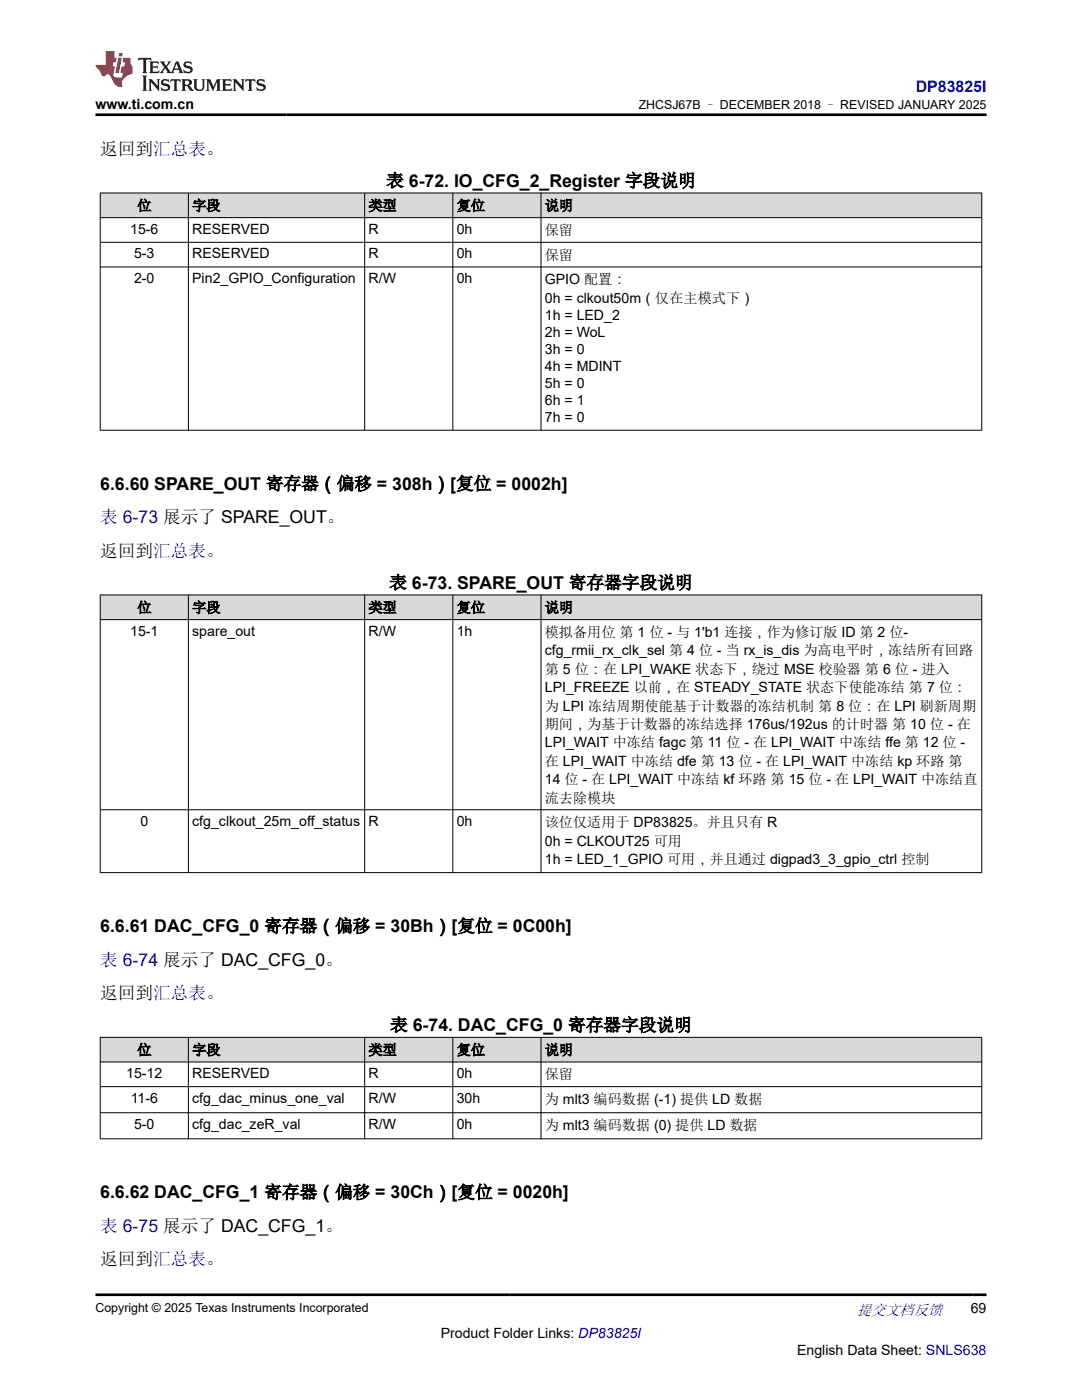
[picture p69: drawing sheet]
<svg xmlns="http://www.w3.org/2000/svg" width="216mm" height="279mm" viewBox="0 0 216 279" stroke-linecap="round" stroke-linejoin="round" font-family="sans-serif">
<defs><g id="words">
<g font-size="3.5">
<text x="20" y="30.9">返回到汇总表。</text>
<text x="77.1" y="37.3">表 6-72. IO_CFG_2_Register 字段说明</text>
<text x="20" y="97.7">6.6.60 SPARE_OUT 寄存器（偏移 = 308h）[复位 = 0002h]</text>
<text x="20" y="111.1">返回到汇总表。</text>
<text x="77.7" y="117.5">表 6-73. SPARE_OUT 寄存器字段说明</text>
<text x="20" y="186">6.6.61 DAC_CFG_0 寄存器（偏移 = 30Bh）[复位 = 0C00h]</text>
<text x="20" y="199.4">返回到汇总表。</text>
<text x="77.9" y="205.8">表 6-74. DAC_CFG_0 寄存器字段说明</text>
<text x="20" y="239.1">6.6.62 DAC_CFG_1 寄存器（偏移 = 30Ch）[复位 = 0020h]</text>
<text x="20" y="252.5">返回到汇总表。</text>
</g>
<g font-size="3.5" fill="#00f">
<text x="20" y="104.4">表 6-73 展示了 SPARE_OUT。</text>
<text x="20" y="192.7">表 6-74 展示了 DAC_CFG_0。</text>
<text x="20" y="245.8">表 6-75 展示了 DAC_CFG_1。</text>
</g>
<text font-size="3.2" fill="#00f" x="182.7" y="18.3">DP83825I</text>
<text font-size="3" fill="#00f" x="171" y="262.4">提交文档反馈</text>
<g font-size="2.8">
<text x="19.1" y="21.7">www.ti.com.cn</text>
<text x="27.4" y="42">位</text>
<text x="38.4" y="42">字段</text>
<text x="73.5" y="42">类型</text>
<text x="91.1" y="42">复位</text>
<text x="108.7" y="42">说明</text>
<text x="26" y="46.6">15-6</text>
<text x="38.4" y="46.6">RESERVED</text>
<text x="73.5" y="46.6">R</text>
<text x="91.1" y="46.6">0h</text>
<text x="108.7" y="46.9">保留</text>
<text x="26.8" y="51.5">5-3</text>
<text x="38.4" y="51.5">RESERVED</text>
<text x="73.5" y="51.5">R</text>
<text x="91.1" y="51.5">0h</text>
<text x="108.7" y="51.8">保留</text>
<text x="26.8" y="56.5">2-0</text>
<text x="38.4" y="56.5">Pin2_GPIO_Configuration</text>
<text x="73.5" y="56.5">R/W</text>
<text x="91.1" y="56.5">0h</text>
<text x="108.7" y="56.8">GPIO 配置：</text>
<text x="108.7" y="60.4">0h = clkout50m（仅在主模式下）</text>
<text x="108.7" y="63.8">1h = LED_2</text>
<text x="108.7" y="67.2">2h = WoL</text>
<text x="108.7" y="70.6">3h = 0</text>
<text x="108.7" y="74">4h = MDINT</text>
<text x="108.7" y="77.4">5h = 0</text>
<text x="108.7" y="80.7">6h = 1</text>
<text x="108.7" y="84.1">7h = 0</text>
<text x="27.4" y="122.2">位</text>
<text x="38.4" y="122.2">字段</text>
<text x="73.5" y="122.2">类型</text>
<text x="91.1" y="122.2">复位</text>
<text x="108.7" y="122.2">说明</text>
<text x="26" y="126.8">15-1</text>
<text x="38.4" y="126.8">spare_out</text>
<text x="73.5" y="126.8">R/W</text>
<text x="91.1" y="126.8">1h</text>
<text x="108.7" y="127.1">模拟备用位 第 1 位 - 与 1'b1 连接，作为修订版 ID 第 2 位-</text>
<text x="108.7" y="130.8">cfg_rmii_rx_clk_sel 第 4 位 - 当 rx_is_dis 为高电平时，冻结所有回路</text>
<text x="108.7" y="134.5">第 5 位：在 LPI_WAKE 状态下，绕过 MSE 校验器 第 6 位 - 进入</text>
<text x="108.7" y="138.1">LPI_FREEZE 以前，在 STEADY_STATE 状态下使能冻结 第 7 位：</text>
<text x="108.7" y="141.8">为 LPI 冻结周期使能基于计数器的冻结机制 第 8 位：在 LPI 刷新周期</text>
<text x="108.7" y="145.5">期间，为基于计数器的冻结选择 176us/192us 的计时器 第 10 位 - 在</text>
<text x="108.7" y="149.1">LPI_WAIT 中冻结 fagc 第 11 位 - 在 LPI_WAIT 中冻结 ffe 第 12 位 -</text>
<text x="108.7" y="152.8">在 LPI_WAIT 中冻结 dfe 第 13 位 - 在 LPI_WAIT 中冻结 kp 环路 第</text>
<text x="108.7" y="156.5">14 位 - 在 LPI_WAIT 中冻结 kf 环路 第 15 位 - 在 LPI_WAIT 中冻结直</text>
<text x="108.7" y="160.2">流去除模块</text>
<text x="28" y="164.8">0</text>
<text x="38.4" y="164.8">cfg_clkout_25m_off_status</text>
<text x="73.5" y="164.8">R</text>
<text x="91.1" y="164.8">0h</text>
<text x="108.7" y="165.1">该位仅适用于 DP83825。并且只有 R</text>
<text x="108.7" y="168.8">0h = CLKOUT25 可用</text>
<text x="108.7" y="172.4">1h = LED_1_GPIO 可用，并且通过 digpad3_3_gpio_ctrl 控制</text>
<text x="25.2" y="215.1">15-12</text>
<text x="27.4" y="210.5">位</text>
<text x="38.4" y="210.5">字段</text>
<text x="38.4" y="215.1">RESERVED</text>
<text x="73.5" y="210.5">类型</text>
<text x="73.5" y="215.1">R</text>
<text x="91.1" y="210.5">复位</text>
<text x="91.1" y="215.1">0h</text>
<text x="108.7" y="210.5">说明</text>
<text x="108.7" y="215.4">保留</text>
<text x="26.1" y="220.1">11-6</text>
<text x="38.4" y="220.1">cfg_dac_minus_one_val</text>
<text x="73.5" y="220.1">R/W</text>
<text x="91.1" y="220.1">30h</text>
<text x="108.7" y="220.3">为 mlt3 编码数据 (-1) 提供 LD 数据</text>
<text x="26.8" y="225.3">5-0</text>
<text x="38.4" y="225.3">cfg_dac_zeR_val</text>
<text x="73.5" y="225.3">R/W</text>
<text x="91.1" y="225.3">0h</text>
<text x="108.7" y="225.5">为 mlt3 编码数据 (0) 提供 LD 数据</text>
<text x="193.7" y="262.1">69</text>
<text x="87.9" y="266.9">Product Folder Links: DP83825I</text>
<text x="159" y="270.3">English Data Sheet: SNLS638</text>
</g>
<g font-size="2.5">
<text x="127.5" y="21.8">ZHCSJ67B – DECEMBER 2018 – REVISED JANUARY 2025</text>
<text x="19.1" y="261.8">Copyright © 2025 Texas Instruments Incorporated</text>
</g>
</g></defs>
<g fill="#d8d8d8">
<path d="M20 38.5h175.9v4.9h-175.9z" fill-rule="evenodd"/>
<path d="M20.1 38.6h17.4v4.8h-17.4z" fill-rule="evenodd"/>
<path d="M37.7 38.6h35v4.8h-35z" fill-rule="evenodd"/>
<path d="M72.8 38.6h17.5v4.8h-17.5z" fill-rule="evenodd"/>
<path d="M90.4 38.6h17.5v4.8h-17.5z" fill-rule="evenodd"/>
<path d="M108 38.6h87.8v4.8h-87.8z" fill-rule="evenodd"/>
</g>
<path d="M19.9 38.5h176.1M20 38.5v47.4M37.6 38.5v47.4M72.8 38.5v47.4M90.4 38.5v47.4M108 38.5v47.4M195.9 38.5v47.4M19.9 43.4h176.1M19.9 48.4h176.1M19.9 53.3h176.1M19.9 85.9h176.1" fill="none" stroke="#000" stroke-width=".2"/>
<g fill="#d8d8d8">
<path d="M20 118.7h175.9v5h-175.9z" fill-rule="evenodd"/>
<path d="M20.1 118.8h17.4v4.8h-17.4z" fill-rule="evenodd"/>
<path d="M37.7 118.8h35v4.8h-35z" fill-rule="evenodd"/>
<path d="M72.8 118.8h17.5v4.8h-17.5z" fill-rule="evenodd"/>
<path d="M90.4 118.8h17.5v4.8h-17.5z" fill-rule="evenodd"/>
<path d="M108 118.8h87.8v4.8h-87.8z" fill-rule="evenodd"/>
</g>
<path d="M19.9 118.7h176.1M20 118.7v55.5M37.6 118.7v55.5M72.8 118.7v55.5M90.4 118.7v55.5M108 118.7v55.5M195.9 118.7v55.5M19.9 123.7h176.1M19.9 161.6h176.1M19.9 174.1h176.1" fill="none" stroke="#000" stroke-width=".2"/>
<g fill="#d8d8d8">
<path d="M20 207h175.9v4.9h-175.9z" fill-rule="evenodd"/>
<path d="M20.1 207.1h17.4v4.8h-17.4z" fill-rule="evenodd"/>
<path d="M37.7 207.1h35v4.8h-35z" fill-rule="evenodd"/>
<path d="M72.8 207.1h17.5v4.8h-17.5z" fill-rule="evenodd"/>
<path d="M90.4 207.1h17.5v4.8h-17.5z" fill-rule="evenodd"/>
<path d="M108 207.1h87.8v4.8h-87.8z" fill-rule="evenodd"/>
</g>
<path d="M19.9 207h176.1M19.9 211.9h176.1M19.9 216.9h176.1M20 207v20.3M37.6 207v20.3M72.8 207v20.3M90.4 207v20.3M108 207v20.3M195.9 207v20.3M19.9 222.1h176.1M19.9 227.3h176.1" fill="none" stroke="#000" stroke-width=".2"/>
<path d="M27.7 11.6l-.2 .5 .5-.2h.6v.1v2.2l-.2 .4h1l-.2-.4v-2.2v-.1h.5l.5 .2-.1-.5zM29.8 12.3l.2 .4v1.5l-.2 .4h1.9l.1-.6a1.08 1.08 0 0 1-1.3 .2v-.7h.6l.4 .2v-.7l-.4 .2h-.6v-.5l.2-.2a1 1 0 0 1 1 .3l-.1-.5zM31.8 12.3l1 1.1-1 1.2h.9l-.2-.2 .4-.8 .5 .8-.2 .2h1.6l-.2-.2 .1-.5h1l.1 .5-.1 .2h.9l-.2-.3-.8-2h-.5l-1 2.2-.8-1.1 .9-1.1h-.8l.2 .2-.5 .6-.3-.6 .1-.2zM35.2 12.7l.4 1h-.8zM36.8 12.4a.65 .65 0 0 0-.2 .7 .65 .65 0 0 0 .6 .5l.7 .1 .1 .3a.79 .79 0 0 1-.7 .4 .79 .79 0 0 1-.7-.5l.1 .7 .2-.1a.93 .93 0 0 0 1.1 .1 .93 .93 0 0 0 .4-1 1.46 1.46 0 0 0-1.2-.6l-.1-.3a1.09 1.09 0 0 1 1.2 .2l-.2-.6-.1 .1-.6-.2zM28.4 15.1l.2 .4v2.2l-.2 .4h1l-.2-.4v-2.2l.2-.4zM29.6 15.8l.2 .4v1.5l-.2 .4h.8l-.3-.4v-1.3l1.7 1.8v-2l.2-.4h-.8l.2 .2 .1 1.1-1.2-1.3zM32.3 15.9a.65 .65 0 0 0-.2 .8 .65 .65 0 0 0 .7 .4l.6 .2 .1 .2a.79 .79 0 0 1-.7 .4 .79 .79 0 0 1-.7-.5l.1 .7 .2-.1a.93 .93 0 0 0 1.1 .1 .93 .93 0 0 0 .4-.9 1.46 1.46 0 0 0-1.2-.6l-.1-.4a1.09 1.09 0 0 1 1.2 .2l-.2-.6-.1 .1-.6-.1zM34.1 15.8l-.1 .6a.63 .63 0 0 1 .7-.3l.1 1.6-.3 .4h1l-.2-.4v-1.6a.66 .66 0 0 1 .8 .3l-.1-.6zM36.2 15.8l.2 .4v1.5l-.2 .4h.9l-.2-.2v-.7h.5l.1 .2a.79 .79 0 0 0 1.2 .6l-1-.9a.61 .61 0 0 0 .6-.6 .61 .61 0 0 0-.5-.7zM36.9 16.1h.2a.47 .47 0 0 1 .5 .1 .47 .47 0 0 1 .1 .5l-.2 .1-.6 .1zM38.5 15.8l.2 .2a2.27 2.27 0 0 0 .4 2 1.04 1.04 0 0 0 1.7-.7v-1.3l.2-.2h-.8l.2 .4v1.1a.6 .6 0 0 1-.6 .6 .6 .6 0 0 1-.6-.6v-1.1l.3-.4zM41.1 15.8l.2 .4v1.5l-.2 .4h.7l-.2-.4v-1.4l.9 1.9 .8-1.9v1.4l-.2 .4h1l-.3-.4v-1.5l.3-.4h-.8l-.7 1.5-.7-1.5zM44.3 15.8l.2 .4v1.5l-.2 .4h1.9l.1-.6a1.09 1.09 0 0 1-1.3 .2v-.7h.6l.4 .2v-.6l-.4 .2h-.6v-.6l.2-.1a1.01 1.01 0 0 1 1 .3l-.1-.6zM46.4 15.8l.3 .4v1.5l-.3 .4h.8l-.2-.4v-1.3l1.6 1.8v-2l.2-.4h-.7l.2 .2v1.1l-1.2-1.3zM49 15.8l-.1 .6a.63 .63 0 0 1 .8-.3v1.6l-.3 .4h1l-.2-.4v-1.6a.66 .66 0 0 1 .8 .3l-.1-.6zM51.4 15.9a.65 .65 0 0 0-.2 .8 .65 .65 0 0 0 .6 .4l.6 .2 .2 .2a.79 .79 0 0 1-.8 .4 .79 .79 0 0 1-.6-.5l.1 .7 .2-.1a.93 .93 0 0 0 1 .1 .93 .93 0 0 0 .5-.9 1.46 1.46 0 0 0-1.3-.6l-.1-.4a1.09 1.09 0 0 1 1.3 .2l-.2-.6-.2 .1-.5-.1z" fill="#231f20"/>
<path d="M21.1 10.2v2.8h-2v.3l.9 1a.95 .95 0 0 0 .9 .9 .59 .59 0 0 1 .6-.4 .59 .59 0 0 1 .5 .4l.4 .7a1.59 1.59 0 0 0 2.1 1.4 1.61 1.61 0 0 1 1-2.3l1-.3-.1-1.5a1.59 1.59 0 0 1-.4-1.7h-1.4l-.2 .9h.5l-.1 .9h-.5l-.2 1v.2l.4 .1-.2 .9h-.6a.73 .73 0 0 1-1.1-.7l.3-1.5h-.5l.2-.9h.5l.2-.9h-.5v-1.3zM23.6 11.5l-.6 3.1h.7l.6-3.1zM23.8 10.6l-.1 .6h.7l.1-.6z" fill="#ed1c24"/>
<path d="M19.1 22.9h177.8M19.1 258.4h177.8" fill="none" stroke="#000" stroke-width=".53"/>
<use href="#words"/>
</svg>
